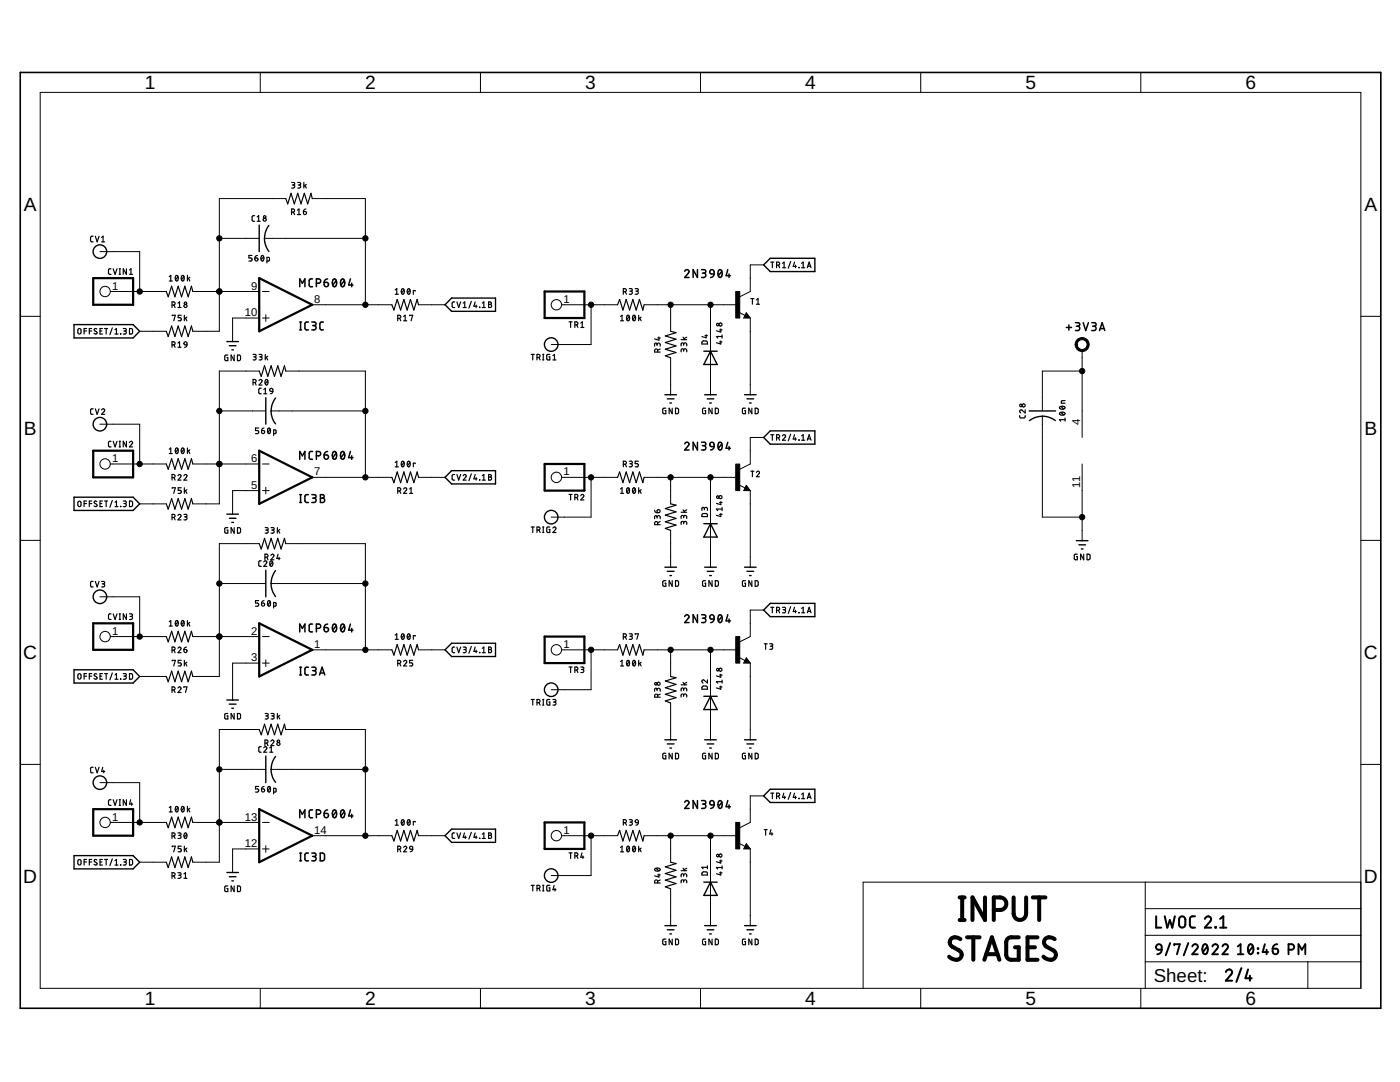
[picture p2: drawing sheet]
<svg xmlns="http://www.w3.org/2000/svg" width="279mm" height="216mm" viewBox="0 0 279 216" stroke-linecap="round" stroke-linejoin="round" font-family="sans-serif">
<defs><g id="words">
<g font-size="3.8">
<text x="28.9" y="17.8">1</text>
<text x="72.9" y="17.8">2</text>
<text x="116.8" y="17.8">3</text>
<text x="160.7" y="17.8">4</text>
<text x="204.6" y="17.8">5</text>
<text x="248.6" y="17.8">6</text>
<text x="4.8" y="42.1">A</text>
<text x="272.3" y="42.1">A</text>
<text x="4.8" y="86.8">B</text>
<text x="272.3" y="86.8">B</text>
<text x="4.7" y="131.5">C</text>
<text x="272.2" y="131.5">C</text>
<text x="4.7" y="176.2">D</text>
<text x="272.2" y="176.2">D</text>
<text x="28.9" y="200.6">1</text>
<text x="72.9" y="200.6">2</text>
<text x="116.8" y="200.6">3</text>
<text x="160.7" y="200.6">4</text>
<text x="204.6" y="200.6">5</text>
<text x="248.6" y="200.6">6</text>
</g>
<text font-size="3.7" x="230.3" y="196">Sheet:</text>
<g font-size="2.2">
<text x="22.4" y="57.8">1</text>
<text x="50.1" y="57.8">9</text>
<text x="48.9" y="63.1">10</text>
<text x="62.7" y="60.4">8</text>
<text x="112.4" y="60.4">1</text>
<text x="215.6" y="84.9" transform="rotate(-90 215.6 84.9)">4</text>
<text x="22.4" y="92.2">1</text>
<text x="50.1" y="92.2">6</text>
<text x="62.7" y="94.9">7</text>
<text x="112.4" y="94.9">1</text>
<text x="50.1" y="97.5">5</text>
<text x="215.6" y="97.4" transform="rotate(-90 215.6 97.4)">11</text>
<text x="22.4" y="126.7">1</text>
<text x="50.1" y="132">3</text>
<text x="50.1" y="126.7">2</text>
<text x="62.7" y="129.3">1</text>
<text x="112.4" y="129.3">1</text>
<text x="22.4" y="163.7">1</text>
<text x="48.9" y="163.7">13</text>
<text x="62.7" y="166.4">14</text>
<text x="112.4" y="166.4">1</text>
<text x="48.9" y="169">12</text>
</g>
</g></defs>
<g fill="none" stroke="#000" stroke-width=".23">
<path d="M57 39.6l.4 1.1 .7-2.1 .6 2.1 .7-2.1 .7 2.1 .6-2.1 .7 2.1 .7-2.1 .2 1M58.2 36.4h.5l.1 .2-.1 .3h-.4M58.5 36.9l.3 .2v.3l-.6 .1M59.4 36.4h.5l.1 .2-.1 .3h-.4M59.7 36.9l.3 .1v.4l-.6 .1M60.6 36.4v1.1M60.9 37l.2 .5M61.1 36.8l-.5 .3M18.6 47.1l-.4 .1-.1 .2v.7l.5 .2M19 47.1l.4 1.2 .4-1.2M20.3 48.3h.6M20.3 47.4l.3-.3v1.2"/>
<path d="M22.2 53.6l-.4 .1-.1 .2v.7l.5 .1M22.6 53.6l.4 1.1 .3-1.1M23.8 54.7h.2M23.8 53.6h.2M23.9 53.6v1.1M25.2 53.6v1.1l-.6-1.1v1.1M25.8 54.7h.7M25.8 53.9l.3-.3v1.1M33.2 58.2l.4 1 .6-2.1 .7 2.1 .7-2.1 .6 2.1 .7-2.1 .6 2.1 .7-2.1 .3 1.1M33.8 55.2l.3-.3v1.2M33.8 56.1h.6M35.1 55l.2-.1a.61 .61 0 0 1 .3 .6 .61 .61 0 0 1-.4 .5l-.2-.5z"/>
<path d="M35.5 55.2l-.5 .6M36.3 55h.1a.57 .57 0 0 1 .4 .5 .57 .57 0 0 1-.4 .5l-.2-.5zM36.7 55.2l-.5 .6M37.4 54.9v1.2M37.6 55.5l.3 .6M37.9 55.3l-.5 .4M50.3 51h-.6v.5h.3a.31 .31 0 0 1 .3 .3 .31 .31 0 0 1-.3 .3h-.3M50.8 43l-.4 .1-.1 .2v.7l.5 .2M50.9 51.5h.3a.31 .31 0 0 1 .3 .3 .31 .31 0 0 1-.4 .3 .31 .31 0 0 1-.2-.3zM51.3 43.3l.3-.3v1.2M51.3 44.2h.6M51.4 51l-.4 .1-.1 .4"/>
<path d="M52.2 51.1l.1-.1a.56 .56 0 0 1 .4 .5 .56 .56 0 0 1-.4 .6l-.3-.6zM52.6 51.2l-.5 .6M53.3 52.1l.4-.1v-.6h-.4v1.1M58.2 42.3l.5-.1v-.4l-.5-.1v1.1M58.5 42.3l.3 .5M59.4 42l.3-.3v1.1M59.4 42.8h.6M60.6 42.2h.3a.3 .3 0 0 1 .3 .3 .3 .3 0 0 1-.4 .3 .3 .3 0 0 1-.2-.3zM61 41.7l-.3 .1-.1 .4M78.9 57.8l.3-.2v1.1M78.9 58.7h.6M80.2 57.7l.1-.1a.56 .56 0 0 1 .4 .6 .56 .56 0 0 1-.4 .5l-.2-.5z"/>
<path d="M80.6 57.8l-.5 .7M81.4 57.7l.1-.1a.56 .56 0 0 1 .4 .6 .56 .56 0 0 1-.4 .5l-.2-.5zM81.8 57.8l-.5 .7M82.8 58.1v-.1h-.3v.7M124.4 58.2l.5-.1v-.4l-.5-.1v1.1M124.8 58.2l.2 .5M125.6 57.6h.5l.1 .2-.1 .3h-.4M125.9 58.1l.2 .1 .1 .3-.2 .2h-.4M126.8 57.6h.5l.1 .2-.1 .3h-.4M127.1 58.1l.2 .1v.4l-.5 .1M149.8 59.6h.7M150.2 59.6v1.1"/>
<path d="M151 59.8l.3-.2v1.1M153.8 52.3h.6M154.1 52.3v1.1M155 52.9l.5-.1 .1-.3-.2-.2h-.4v1.1M155.4 52.9l.2 .5M156.2 52.6l.3-.3v1.1M156.2 53.4h.6M157.8 52.2l-.5 1.3M158.6 52.3l-.3 .9h.6M158.7 52.9v.5M159.4 53.4h.1M160 53.4h.6"/>
<path d="M160 52.6l.3-.3v1.1M161.1 53.4l.4-1.1 .4 1.1M161.2 53.1h.6M15.7 65.6h.2l.3 .2v.6l-.3 .3-.2-.1-.2-.2zM16.8 66h.5M17.3 65.6h-.5v1.1M17.8 66h.5M18.3 65.6h-.5v1.1M19.3 65.6h-.4l-.1 .2 .5 .4a.31 .31 0 0 1-.1 .5 .31 .31 0 0 1-.4-.2M20 66h.3M20.4 65.6h-.4v1.1h.4M20.9 65.6h.6"/>
<path d="M21.2 65.6v1.1M22.4 65.4l-.5 1.4M22.9 66.7h.7M22.9 65.8l.3-.2v1.1M24 66.7h.1M24.6 65.6h.5l.1 .1-.1 .3h-.4M24.9 66l.3 .3-.1 .2-.5 .2M25.8 65.6h.5l.1 .1 .1 .7-.2 .2-.5 .1zM33.2 66.1l.4 1.1 .6-2.2 .7 2.2 .7-2.2 .6 2.2 .7-2.2 .6 2.2 .7-2.2 .3 1.1M34.3 60.9l.6-.2v-.3l-.6-.2v1.2M34.3 68.8l.6-.1v-.4l-.6-.1v1.1M34.4 63v-.1h.6l-.3 1.1"/>
<path d="M34.7 60.9l.2 .5M34.7 68.8l.2 .5M35.5 60.5l.3-.3v1.2M35.5 68.5l.3-.3v1.1M35.5 61.4h.6M35.5 69.3h.6M36.2 62.9h-.6v.5h.3a.32 .32 0 0 1 .3 .3 .32 .32 0 0 1-.3 .3h-.3M36.8 62.9v1.1M36.8 68.3h.4l.1 .5-.5-.1-.1-.2zM37 63.5l.3 .5M37.3 63.3l-.5 .3M37.3 68.8l-.2 .4-.3 .1"/>
<path d="M45.5 70.8l-.6 .2v.7l.1 .2 .5 .1v-.7h-.2M46.7 70.8v1.2l-.6-1.2v1.2M47.4 70.8l.4 .1 .2 .1v.8l-.3 .2h-.3zM50.5 70.7h.5l.1 .2-.1 .3h-.4M50.5 76.3l.6-.1v-.4l-.6-.1v1.1M50.8 71.2l.3 .2v.3l-.6 .1M50.9 76.3l.2 .5M51.7 76a.31 .31 0 0 1 .4-.3 .31 .31 0 0 1 .1 .5l-.5 .6h.6M51.7 70.7h.5l.1 .2-.1 .3h-.4M51.7 74l.4 1.1 .7-2.1 .6 2.1 .7-2.1 .7 2.1 .6-2.1 .7 2.1 .7-2.1 .2 1M52 71.2l.3 .1v.4l-.6 .1M52.1 77.5h-.3l-.2 .2 .1 .8 .4 .1"/>
<path d="M52.6 77.7l.4-.2v1.1M52.6 78.6h.7M52.9 70.7v1.1M53 75.8l.1-.1a.57 .57 0 0 1 .4 .6 .57 .57 0 0 1-.4 .5l-.2-.5zM53.1 71.3l.3 .5M53.4 71.1l-.5 .4M53.4 76l-.5 .6M54 77.5h.3l.2 .6-.6-.1-.1-.2zM54.5 78.1l-.2 .4-.3 .1M78.2 60.8l.4 1.1 .7-2.1 .6 2.1 .7-2.1 .7 2.1 .6-2.1 .7 2.1 .6-2.1 .3 1M79.4 63.5l.5-.1v-.4l-.5-.1v1.1M79.7 63.5l.3 .5"/>
<path d="M80.6 64h.6M80.6 63.1l.3-.2v1.1M81.7 63v-.1h.7l-.4 1.1M90.7 60.2l-.3 .1-.2 .2 .1 .7 .4 .2M91.2 60.2l.3 1.2 .4-1.2M92.4 61.4h.6M92.4 60.5l.4-.3v1.2M94.1 60.1l-.5 1.4M94.8 60.2l-.2 .9h.6M95 60.9v.5M95.7 61.4h.1M96.2 61.4h.7"/>
<path d="M96.2 60.5l.4-.3v1.2M97.5 60.2h.3l.3 .3-.3 .2 .3 .3-.1 .3-.5 .1zM97.5 60.7h.3M106 70.7h.6M106.3 70.7v1.1M107.2 71.3l.5-.1v-.4l-.5-.1v1.1M107.5 71.3l.3 .5M108.3 71.8h.2M108.3 70.7h.2M108.4 70.7v1.1M109.7 70.7l-.6 .1 .1 1h.5v-.6h-.2M110.3 71.8h.7"/>
<path d="M110.3 71l.4-.3v1.1M113.6 64.2h.6M113.9 64.2v1.1M114.7 64.8l.6-.1v-.4l-.6-.1v1.1M115.1 64.8l.2 .5M115.9 64.5l.3-.3v1.1M115.9 65.3h.6M123.3 60.8l.4-1 .6 2.1 .7-2.1 .6 2.1 .7-2.1 .7 2.1 .6-2.1 .7 2.1 .2-1.1M123.8 64h.7M123.8 63.1l.3-.2v1.1M125.2 63v-.1a.56 .56 0 0 1 .4 .5 .56 .56 0 0 1-.4 .6l-.2-.5zM125.6 63.1l-.5 .7"/>
<path d="M126.4 63v-.1a.56 .56 0 0 1 .5 .5 .56 .56 0 0 1-.5 .6l-.2-.5zM126.8 63.1l-.5 .7M127.5 62.9v1.1M127.7 63.5l.3 .5M128 63.3l-.5 .3M131.1 68.7l.2-.2h.2l.2 .1 .1 .5M131.1 68.9v-.3l-.3-.1-.1 .1-.1 .5M131.3 70.3l-.2-.6h-.3l-.2 .6h1.2M131.3 67.4h.5M131.5 67.2v.7l-.9-.3M131.8 69.6l-.5 .3M133.8 66.1l1.1 .3-2.1 .6 2.1 .7-2.1 .6 2.1 .7-2.1 .7 2.1 .6-2.1 .7 1 .4"/>
<path d="M135.9 67.8h1.2M136.3 67.3l.4 .5M136.4 69.9l.1-.2 .3-.1 .2 .2 .1 .4M136.4 70.1v-.4l-.3-.1-.2 .2v.4M136.4 68.7l.1-.2 .3-.1 .2 .2 .1 .4M136.4 68.9v-.4l-.3-.1-.2 .2v.4M137.1 67.3l-.6 .3M140.2 68.1h.8l.2 .1v.4h-1.1zM140.7 67h.5M140.9 66.8v.6l-.8-.2M143.6 68.2h.5M143.6 65.8h.5"/>
<path d="M143.8 65.6v.7l-.8-.3M143.8 68v.6l-.8-.2M144.1 66.8v.7M144.1 67.1h-1.1l.2 .4M151 60.7h.6M212.6 79.9l-.7 .1-.1 .1v.4h.8M17.3 100h-.5v1.1M18.3 100h-.5v1.1M18.6 81.6h-.4l-.1 .2v.7l.5 .2M19 81.6l.4 1.1 .4-1.1M20.3 81.8a.3 .3 0 0 1 .4-.2 .3 .3 0 0 1 .1 .5l-.5 .6h.6M20.4 100h-.4v1.1h.4"/>
<path d="M20.9 100h.6M21.2 100v1.1M22.2 88.1h-.4l-.1 .2v.7l.5 .2M22.4 99.9l-.5 1.3M22.6 88.1l.4 1.1 .3-1.1M23.8 89.2h.2M23.8 88.1h.2M23.9 88.1v1.1M24.6 100h.4l.2 .2-.1 .3h-.4M25.2 88.1v1.1l-.6-1.1v1.1M25.8 88.3a.3 .3 0 0 1 .5-.2 .3 .3 0 0 1 .1 .5l-.6 .6h.7M25.8 100h.5l.1 .2v.7l-.1 .2h-.5z"/>
<path d="M33.2 92.6l.4 1 .6-2.1 .7 2.1 .7-2.1 .6 2.1 .7-2.1 .6 2.1 .7-2.1 .3 1.1M33.8 89.6l.3-.2v1.1M33.8 90.5h.6M34.3 95.3l.6-.1v-.4l-.6-.1v1.1M34.4 97.5v-.2h.6l-.3 1.1M34.7 95.3l.2 .5M35.1 89.5l.2-.1a.61 .61 0 0 1 .3 .6 .61 .61 0 0 1-.4 .5l-.2-.6zM35.5 94.9a.31 .31 0 0 1 .5-.2 .31 .31 0 0 1 0 .5l-.5 .6h.6M35.5 89.6l-.5 .7M36.2 97.3h-.6v.5h.3a.32 .32 0 0 1 .3 .3 .32 .32 0 0 1-.3 .3h-.3M36.3 89.5l.1-.1a.57 .57 0 0 1 .4 .5 .57 .57 0 0 1-.4 .6l-.2-.6zM36.7 94.9a.31 .31 0 0 1 .4-.2 .31 .31 0 0 1 .1 .5l-.5 .6h.6"/>
<path d="M36.7 89.6l-.5 .7M36.8 97.3v1.1M37 97.9l.3 .5M37.3 97.7l-.5 .4M37.4 89.4v1.1M37.6 90l.3 .5M37.9 89.7l-.5 .4M51.6 85.4h-.6v.5h.4a.31 .31 0 0 1 .2 .3 .31 .31 0 0 1-.2 .3h-.4M52.2 85.9h.4a.31 .31 0 0 1 .2 .4 .31 .31 0 0 1-.3 .2 .31 .31 0 0 1-.3-.3zM52.7 85.4l-.4 .2-.1 .3M53.5 85.5l.1-.1a.56 .56 0 0 1 .4 .6 .56 .56 0 0 1-.4 .5l-.2-.5zM53.9 85.7l-.5 .6"/>
<path d="M54.6 86.5l.5-.1-.1-.6h-.4v1.1M78.2 95.2l.4 1.1 .7-2.1 .6 2.1 .7-2.1 .7 2.1 .6-2.1 .7 2.1 .6-2.1 .3 1M78.9 92.3l.3-.3v1.2M78.9 93.2h.6M79.4 98l.5-.2v-.3l-.5-.2v1.1M79.7 98l.3 .4M80.2 92.1l.2-.1a.6 .6 0 0 1 .3 .6 .6 .6 0 0 1-.4 .5l-.2-.5zM80.6 97.6a.3 .3 0 0 1 .4-.3 .3 .3 0 0 1 .1 .5l-.5 .6h.6M80.6 92.3l-.5 .6M81.4 92.1l.2-.1a.61 .61 0 0 1 .3 .6 .61 .61 0 0 1-.4 .5l-.2-.5zM81.7 98.4h.7M81.7 97.6l.3-.3v1.1"/>
<path d="M81.8 92.3l-.5 .6M82.8 92.5v-.1h-.3v.8M90.7 94.7h-.3l-.2 .2 .1 .8 .4 .1M91.2 94.7l.3 1.1 .4-1.1M92.4 94.9a.31 .31 0 0 1 .5-.2 .31 .31 0 0 1 .1 .5l-.6 .6h.6M94.1 94.6l-.5 1.3M94.8 94.7l-.2 .8h.6M95 95.3v.5M95.7 95.8h.1M96.2 95.8h.7M96.2 94.9l.4-.2v1.1M97.5 94.7h.4l.2 .2-.3 .3 .3 .2-.1 .4h-.5z"/>
<path d="M97.5 95.2h.3M113.6 98.7h.6M113.9 98.7v1.1M114.7 99.3l.6-.1v-.4l-.6-.1v1.1M115.1 99.3l.2 .5M115.9 98.9a.3 .3 0 0 1 .4-.2 .3 .3 0 0 1 .1 .4l-.5 .7h.6M123.3 95.2l.4-1 .6 2.1 .7-2.1 .6 2.1 .7-2.1 .7 2.1 .6-2.1 .7 2.1 .2-1.1M123.8 98.4h.7M123.8 97.6l.3-.3v1.1M124.4 92.6l.5-.1v-.3l-.5-.2v1.2M124.8 92.6l.2 .6M125.2 97.4v-.1a.56 .56 0 0 1 .4 .6 .56 .56 0 0 1-.4 .5l-.2-.5z"/>
<path d="M125.6 92l.5 .1 .1 .1-.1 .3h-.4M125.6 97.6l-.5 .6M125.9 92.5l.3 .3-.1 .2-.5 .2M126.4 97.4v-.1a.56 .56 0 0 1 .5 .6 .56 .56 0 0 1-.5 .5l-.2-.5zM126.8 97.6l-.5 .6M127.4 92h-.6v.5h.3a.32 .32 0 0 1 .3 .3 .32 .32 0 0 1-.3 .4h-.3M127.5 97.3v1.1M127.7 97.9l.3 .5M128 97.7l-.5 .4M132.9 81.4l-.6 .2v.9h.6v-.6h-.2M134.2 81.4v1.1l-.7-1.1v1.1M134.8 81.4l.4 .1 .2 .1v.8l-.2 .1h-.4z"/>
<path d="M140.8 81.4l-.5 .2-.1 .7 .2 .2h.4v-.6h-.1M142.1 81.4v1.1l-.6-1.1v1.1M142.7 81.4l.5 .1 .2 .1v.8l-.2 .1h-.5zM148.8 81.4l-.6 .2v.9h.6v-.6h-.2M149.8 94h.7M150.1 81.4v1.1l-.7-1.1v1.1M150.2 94v1.1M150.7 81.4l.4 .1 .2 .1v.8l-.2 .1h-.4zM151 94.3a.3 .3 0 0 1 .4-.3 .3 .3 0 0 1 .1 .5l-.5 .6h.6M153.8 86.7h.6M154.1 86.7v1.1M155 87.4l.5-.2v-.4l-.5-.1v1.1"/>
<path d="M155.4 87.4l.2 .4M156.2 87a.3 .3 0 0 1 .4-.2 .3 .3 0 0 1 .1 .4l-.5 .6h.6M157.8 86.6l-.5 1.4M158.6 86.7l-.3 .9h.6M158.7 87.4v.4M159.4 87.8h.1M160 87l.3-.3v1.1M160 87.8h.6M161.1 87.8l.4-1.1 .4 1.1M161.2 87.6h.6M203.5 82.9v.4l.2 .1h.8l.1-.5M204.6 81.8v.6l-.6-.5a.31 .31 0 0 0-.5 .1 .31 .31 0 0 0 .2 .4"/>
<path d="M211.5 82.4a.62 .62 0 0 1 1 .2 .62 .62 0 0 1-1-.2zM211.5 81.2a.63 .63 0 0 1 1 .2 .62 .62 0 0 1-1-.1zM211.7 82.3l.6 .5M211.7 81.1l.6 .5M212.6 83.7h-1.2l.3 .3M212.6 83.4v.6M15.7 100.1l.2-.1 .3 .3-.1 .6-.2 .2-.2-.1-.2-.2zM16.8 100.5h.5M17.8 100.5h.5M18.6 116h-.4l-.1 .2v.8l.5 .1M19 116l.4 1.1 .4-1.1M19.3 100.1l-.4-.1-.1 .2 .5 .4a.31 .31 0 0 1-.1 .5 .31 .31 0 0 1-.4-.2"/>
<path d="M20 100.5h.3M20.3 116h.4l.2 .2-.2 .3h-.3M20.6 116.5l.2 .1 .1 .3-.2 .2h-.4M22.9 100.2l.3-.2v1.1M22.9 101.1h.7M24 101h.1M24.9 100.5l.3 .2-.1 .3-.5 .1M33.2 100.5l.4 1.1 .6-2.1 .7 2.1 .7-2.1 .6 2.1 .7-2.1 .6 2.1 .7-2.1 .3 1M34.3 103.3l.6-.2v-.4l-.6-.1v1.1M34.7 103.3l.2 .4M35.5 102.9a.3 .3 0 0 1 .4-.2 .3 .3 0 0 1 .1 .4l-.5 .6h.6M36.7 102.6l.5 .1 .1 .1-.1 .3h-.4"/>
<path d="M37 103.1l.3 .3v.2l-.6 .1M45.5 105.3l-.6 .1v.9l.6 .1v-.6h-.2M46.7 105.3v1.1l-.6-1.1v1.1M47.4 105.3h.4l.2 .2v.6l-.2 .3h-.4zM51.6 119.8h-.6v.5h.4a.32 .32 0 0 1 .2 .3 .32 .32 0 0 1-.2 .4h-.4M51.7 108.5l.4 1 .7-2.1 .6 2.1 .7-2.1 .7 2.1 .6-2.1 .7 2.1 .7-2.1 .2 1.1M52.1 111.9h-.3l-.2 .2 .1 .8 .4 .1M52.6 112.1a.3 .3 0 0 1 .5-.2 .3 .3 0 0 1 .1 .5l-.6 .6h.7M52.7 119.8l-.4 .2-.1 .3M52.9 111.2l.5-.1 .1-.3-.2-.2h-.4v1.1M52.9 105.3h.5l.1 .2v.2l-.5 .1M53.2 105.8l.3 .1v.3l-.1 .2h-.5"/>
<path d="M53.3 111.2l.2 .5M53.5 119.9l.2-.1a.61 .61 0 0 1 .3 .6 .61 .61 0 0 1-.4 .5l-.2-.5zM54 112l.1-.1a.55 .55 0 0 1 .4 .6 .55 .55 0 0 1-.4 .5l-.3-.5zM54.1 110.8a.3 .3 0 0 1 .4-.2 .3 .3 0 0 1 .1 .5l-.5 .6h.6M54.1 105.3h.5l.1 .2-.1 .2-.4 .1M54.4 112.1l-.5 .7M54.4 105.8l.3 .2v.3l-.6 .1M55.4 105.3v1.1M55.5 110.6l-.3 .8h.7M55.6 105.9l.2 .5M55.7 111.2v.5M55.8 105.6l-.4 .4"/>
<path d="M106 105.2h.6M106.3 105.2v1.1M107.2 105.8l.5-.2v-.3l-.5-.1v1.1M107.5 105.8l.3 .5M108.3 105.2h.2M108.3 106.3h.2M108.4 105.2v1.1M109.7 105.2l-.6 .1 .1 .9 .5 .1v-.7h-.2M110.3 105.4a.3 .3 0 0 1 .5-.2 .3 .3 0 0 1 .1 .4l-.6 .7h.7M130.6 101.8a.47 .47 0 0 0 .5 .5M131.1 103.2l.2-.2 .2-.1 .2 .2 .1 .4M131.1 103.4v-.4l-.3-.1-.1 .1-.1 .5"/>
<path d="M131.2 101.8a.31 .31 0 0 1 .5 .1 .31 .31 0 0 1-.3 .4h-.3zM131.3 104.7l-.2-.6h-.3l-.2 .6h1.2M131.8 104.1l-.5 .2M132.9 115.9l-.6 .1v.7l.1 .3h.5v-.6h-.2M133.8 100.5l1.1 .3-2.1 .7 2.1 .6-2.1 .7 2.1 .6-2.1 .7 2.1 .7-2.1 .6 1 .4M134.2 115.9v1.1l-.7-1.1v1.1M134.8 115.9h.4l.2 .2v.7l-.2 .2h-.4zM135.9 102.2h1.2M136.3 101.7l.4 .5M136.4 104.3l.1-.2 .3-.1 .2 .2 .1 .4M136.4 104.5v-.3l-.3-.2-.2 .3v.3M136.4 103.1l.1-.2 .3-.1 .2 .2 .1 .5"/>
<path d="M136.4 103.3v-.3l-.3-.2-.2 .3v.4M137.1 101.7l-.6 .3M140.2 102.6l.8-.1 .2 .2v.4h-1.1zM140.6 101.5l.2-.3 .3 .1 .1 .6M140.6 101.7l-.1-.3-.2-.2-.2 .2v.5M140.8 115.9l-.5 .1-.1 .7 .2 .3h.4v-.6h-.1M142.1 115.9v1.1l-.6-1.1v1.1M142.7 115.9h.5l.2 .2v.7l-.2 .2h-.5zM143.6 102.6h.5M143.6 100.3h.5M143.8 100.1v.6l-.8-.2M143.8 102.5v.6l-.8-.3"/>
<path d="M144.1 101.3v.6M144.1 101.6h-1.1l.2 .3M148.8 115.9l-.6 .1v.7l.1 .3h.5v-.6h-.2M150.1 115.9v1.1l-.7-1.1v1.1M150.7 115.9h.4l.2 .2v.7l-.2 .2h-.4zM215 110.6l-.6 .1v.8l.1 .2h.5v-.6h-.2M216.3 110.6v1.1l-.6-1.1v1.1M216.9 110.6h.5l.1 .2v.7l-.3 .2h-.3zM15.7 134.5h.3l.2 .2-.1 .7-.2 .1h-.2l-.2-.3zM16.8 134.9h.5M17.3 134.4h-.5v1.1M17.8 134.9h.5"/>
<path d="M18.3 134.4h-.5v1.1M19.3 134.5l-.4-.1-.1 .3 .5 .4a.31 .31 0 0 1-.1 .4 .31 .31 0 0 1-.4-.1M20 134.9h.3M20.4 134.4h-.4v1.1h.4M20.9 134.4h.6M21.2 134.4v1.1M22.2 122.5h-.4l-.1 .2v.8l.5 .1M22.4 134.3l-.5 1.4M22.6 122.5l.4 1.1 .3-1.1M22.9 134.7l.3-.3v1.1M22.9 135.5h.7M23.8 123.6h.2"/>
<path d="M23.8 122.5h.2M23.9 122.5v1.1M24 135.5h.1M24.6 134.4h.5l.1 .2-.1 .3h-.4M24.9 134.9l.3 .2-.1 .3-.5 .1M25.2 122.5v1.1l-.6-1.1v1.1M25.8 122.5h.5l.2 .2-.2 .3h-.3M25.8 134.4h.5l.1 .2v.7l-.1 .2h-.5zM26.1 123l.3 .1v.4l-.6 .1M33.2 127l.4 1.1 .6-2.1 .7 2.1 .7-2.1 .6 2.1 .7-2.1 .6 2.1 .7-2.1 .3 1M33.2 135l.4 1 .6-2.1 .7 2.1 .7-2.1 .6 2.1 .7-2.1 .6 2.1 .7-2.1 .3 1.1M33.8 124.1l.3-.3v1.1"/>
<path d="M33.8 124.9h.6M34.3 129.7l.6-.1v-.3l-.1-.2h-.5v1.1M34.3 137.7l.6-.1v-.4l-.6-.1v1.1M34.4 131.9v-.1h.6l-.3 1.1M34.7 129.7l.2 .5M34.7 137.7l.2 .5M35.1 123.9l.2-.1a.66 .66 0 0 1 0 1.1 .67 .67 0 0 1-.2-1zM35.5 129.4a.3 .3 0 0 1 .4-.3 .3 .3 0 0 1 .1 .5l-.5 .6h.6M35.5 137.3a.31 .31 0 0 1 .5-.2 .31 .31 0 0 1 0 .5l-.5 .6h.6M35.5 124.1l-.5 .6M36.2 131.8h-.6v.5h.3a.32 .32 0 0 1 .3 .3 .32 .32 0 0 1-.3 .3h-.3M36.3 123.9l.1-.1a.56 .56 0 0 1 .4 .6 .56 .56 0 0 1-.4 .5l-.2-.5z"/>
<path d="M36.7 129.6h.4a.31 .31 0 0 1 .2 .4 .31 .31 0 0 1-.3 .2 .31 .31 0 0 1-.3-.3zM36.7 137.2v-.1h.6l-.3 1.1M36.7 124.1l-.5 .6M36.8 131.8v1.1M37 132.4l.3 .5M37.2 129.1l-.3 .2-.2 .3M37.3 132.1l-.5 .4M37.4 123.8v1.1M37.6 124.4l.3 .5M37.9 124.2l-.5 .4M52.2 120.3h.4a.31 .31 0 0 1 .2 .4 .31 .31 0 0 1-.3 .3 .31 .31 0 0 1-.3-.4zM53.9 120.1l-.5 .6"/>
<path d="M54.6 121l.5-.1-.1-.7h-.4v1.1M78.2 129.7l.4 1 .7-2.1 .6 2.1 .7-2.1 .7 2.1 .6-2.1 .7 2.1 .6-2.1 .3 1.1M78.9 126.7l.3-.2v1.1M78.9 127.6h.6M79.4 132.4l.5-.1v-.4l-.5-.1v1.1M79.7 132.4l.3 .5M80.2 126.5h.2a.6 .6 0 0 1 .3 .5 .6 .6 0 0 1-.4 .6l-.2-.6zM80.6 132a.3 .3 0 0 1 .4-.2 .3 .3 0 0 1 .1 .5l-.5 .6h.6M80.6 126.7l-.5 .6M81.4 126.5h.2a.61 .61 0 0 1 .3 .6 .61 .61 0 0 1-.4 .5l-.2-.6zM81.8 126.7l-.5 .6M82.4 131.8h-.7v.5h.4a.31 .31 0 0 1 .3 .3 .31 .31 0 0 1-.3 .3h-.4"/>
<path d="M82.8 127v-.2h-.3v.8M90.7 129.1l-.3 .1-.2 .2 .1 .7 .4 .1M91.2 129.1l.3 1.1 .4-1.1M92.4 129.1h.5l.1 .2-.1 .3h-.3M92.8 129.6l.2 .1v.3l-.1 .2h-.5M94.1 129l-.5 1.3M94.8 129.1l-.2 .9h.6M95 129.7v.5M95.7 130.2h.1M96.2 130.2h.7M96.2 129.4l.4-.3v1.1M97.5 129.1h.4l.2 .2-.3 .3 .3 .3-.1 .3h-.5z"/>
<path d="M97.5 129.6h.3M106 139.6h.6M106.3 139.6v1.1M108.3 139.6h.2M108.4 139.6v1.1M109.7 139.6l-.6 .1v.7l.2 .3h.4v-.6h-.2M110.3 139.6h.5l.2 .2-.2 .3h-.3M113.6 133.1h.6M113.9 133.1v1.1M114.7 133.7l.6-.1v-.4l-.6-.1v1.1M115.1 133.7l.2 .5M115.9 133.1h.5l.1 .2-.1 .3h-.4"/>
<path d="M116.2 133.6l.3 .1v.3l-.1 .2h-.5M123.3 129.7l.4-1.1 .6 2.1 .7-2.1 .6 2.1 .7-2.1 .7 2.1 .6-2.1 .7 2.1 .2-1M123.8 132.9h.7M123.8 132l.3-.2v1.1M124.4 127.1l.5-.1v-.4l-.5-.1v1.1M124.8 127.1l.2 .5M125.2 131.8h.1a.61 .61 0 0 1 .3 .5 .61 .61 0 0 1-.4 .6l-.2-.6zM125.6 126.5h.5l.1 .2-.1 .2-.4 .1M125.6 132l-.5 .6M125.9 127l.3 .2-.1 .3-.5 .1M126.4 131.8a.56 .56 0 0 1 .5 .5 .56 .56 0 0 1-.5 .6l-.2-.6zM126.8 126.6v-.1h.6l-.3 1.1"/>
<path d="M126.8 132l-.5 .6M127.5 131.8v1.1M127.7 132.4l.3 .5M128 132.1l-.5 .4M131.1 137.6l.3-.3 .2 .1 .2 .5M131.1 137.8v-.3l-.3-.2-.1 .2-.1 .4M131.3 139.1l-.2-.5h-.3l-.2 .5h1.2M131.8 138.5l-.5 .2M133.8 135l1.1 .2-2.1 .7 2.1 .7-2.1 .6 2.1 .7-2.1 .6 2.1 .7-2.1 .7 1 .4M135.9 136.7h1.2M136.3 136.2l.4 .5M136.4 138.8l.1-.3h.3l.2 .1 .1 .5"/>
<path d="M136.4 139v-.4l-.3-.1-.2 .2v.4M136.4 137.6l.1-.3h.4l.2 .6M136.4 137.8v-.4l-.3-.1-.2 .2v.4M137.1 136.2l-.6 .2M140.2 137l.8-.1 .2 .2v.4h-1.1zM141.2 135.7v.6l-.6-.5a.31 .31 0 0 0-.5 .1 .31 .31 0 0 0 .2 .4M143.6 137.1h.5M143.6 134.7h.5M143.8 134.5v.6l-.8-.2M143.8 136.9v.6l-.8-.2M144.1 135.7v.6M144.1 136h-1.1l.2 .3"/>
<path d="M152.5 128.5h.6M152.8 128.5v1.1M153.6 128.5h.5l.1 .2-.1 .2h-.4M153.8 121.2h.6M153.9 128.9l.3 .3v.3l-.6 .1M154.1 121.2v1.1M155 121.8l.5-.1v-.4l-.5-.1v1.1M155.4 121.8l.2 .5M156.2 121.2h.5l.1 .2-.1 .2-.4 .1M156.5 121.7l.3 .2-.1 .3-.5 .1M157.8 121.1l-.5 1.3M158.6 121.2l-.3 .8h.6"/>
<path d="M158.7 121.8v.5M159.4 122.2h.1M160 121.4l.3-.2v1.1M160 122.3h.6M161.1 122.3l.4-1.1 .4 1.1M161.2 122h.6M18.6 153.1h-.4l-.1 .2v.8l.5 .1M19 153.1l.4 1.1 .4-1.1M20.5 153.1l-.2 .8h.6M20.7 153.7v.5M22.2 159.6h-.4l-.1 .2v.7l.5 .2M22.6 159.6l.4 1.1 .3-1.1"/>
<path d="M23.8 159.6h.2M23.9 159.6v1.1M25.2 159.6v1.1l-.6-1.1v1.1M26.1 159.6l-.3 .8h.7M45.5 142.4l-.6 .1v.9l.6 .1v-.6h-.2M46.7 142.4v1.1l-.6-1.1v1.1M47.4 142.4h.4l.2 .2v.6l-.2 .2-.4 .1zM51.6 156.9h-.6v.5h.4a.32 .32 0 0 1 .2 .3 .32 .32 0 0 1-.2 .4h-.4M51.7 145.6l.4 1 .7-2.1 .6 2.1 .7-2.1 .7 2.1 .6-2.1 .7 2.1 .7-2.1 .2 1.1M52.1 149h-.3l-.2 .2 .1 .8 .4 .1M52.2 157.4h.4a.31 .31 0 0 1 .2 .4 .31 .31 0 0 1-.3 .2 .31 .31 0 0 1-.3-.3zM52.6 149.2a.3 .3 0 0 1 .5-.2 .3 .3 0 0 1 .1 .5l-.6 .6h.7"/>
<path d="M52.7 156.9l-.4 .2-.1 .3M52.9 148.3l.5-.1v-.4l-.5-.1v1.1M52.9 142.4h.5l.1 .2v.2l-.5 .1M53.2 142.9l.3 .1v.2l-.1 .2-.5 .1M53.3 148.3l.2 .5M53.5 157l.2-.1a.61 .61 0 0 1 .3 .6 .61 .61 0 0 1-.4 .5l-.2-.5zM53.8 150.1h.7M53.8 149.2l.3-.2v1.1M53.9 157.2l-.5 .6M54.1 147.9a.3 .3 0 0 1 .4-.2 .3 .3 0 0 1 .1 .4l-.5 .7h.6M54.1 142.4h.5l.1 .2-.1 .2-.4 .1M54.4 142.9l.3 .2v.3l-.6 .1"/>
<path d="M54.6 158.1l.5-.2-.1-.6h-.4v1.1M55.4 142.4v1.1M55.6 142.9l.2 .6M55.8 142.7l-.4 .4M107.2 140.2l.5-.1v-.4l-.5-.1v1.1M107.5 140.2l.3 .5M108.3 140.7h.2M110.7 140.1l.2 .1 .1 .3-.2 .2h-.5M132.9 150.3l-.6 .1v.8l.1 .2h.5v-.6h-.2M134.2 150.3v1.1l-.7-1.1v1.1M134.8 150.3h.4l.2 .2v.7l-.2 .2h-.4zM140.8 150.3l-.5 .1-.1 .8 .2 .2h.4v-.6h-.1"/>
<path d="M142.1 150.3v1.1l-.6-1.1v1.1M142.7 150.3h.5l.2 .2v.7l-.2 .2h-.5zM148.8 150.3l-.6 .1v.8l.1 .2h.5v-.6h-.2M150.1 150.3v1.1l-.7-1.1v1.1M150.7 150.3h.4l.2 .2v.7l-.2 .2h-.4zM153.8 158.3h.6M154.1 158.3v1.1M155 158.9l.5-.2v-.3l-.5-.1v1.1M155.4 158.9l.2 .5M156.4 158.3l-.2 .8h.6M156.6 158.9v.5M157.8 158.1l-.5 1.4"/>
<path d="M158.6 158.3l-.3 .8h.6M158.7 158.9v.5M159.4 159.3h.1M160 158.5l.3-.2v1.1M160 159.4h.6M161.1 159.4l.4-1.1 .4 1.1M161.2 159.1h.6M15.7 171.6h.3l.2 .2-.1 .6-.2 .2h-.2l-.2-.3zM16.8 172h.5M17.3 171.5h-.5v1.1M17.8 172h.5M18.3 171.5h-.5v1.1"/>
<path d="M19.3 171.6l-.4-.1-.1 .2 .5 .5v.3l-.2 .1-.3-.2M20 172h.3M20.4 171.5h-.4v1.1h.4M20.9 171.5h.6M21.2 171.5v1.1M22.4 171.4l-.5 1.3M22.9 171.7l.3-.2v1.1M22.9 172.6h.7M23.8 160.7h.2M24 172.6h.1M24.6 171.5h.5l.1 .2-.1 .3h-.4M24.9 172l.3 .2-.1 .3-.5 .1"/>
<path d="M25.8 171.5h.5l.1 .2v.7l-.1 .2h-.5zM26.3 160.2v.5M33.2 164.1l.4 1.1 .6-2.2 .7 2.2 .7-2.2 .6 2.2 .7-2.2 .6 2.2 .7-2.2 .3 1.1M33.2 172l.4 1.1 .6-2.1 .7 2.1 .7-2.1 .6 2.1 .7-2.1 .6 2.1 .7-2.1 .3 1M33.8 161.1l.3-.2v1.1M33.8 162h.6M34.3 166.8l.6-.1v-.4l-.6-.1v1.1M34.3 174.8l.6-.2v-.3l-.6-.2v1.2M34.4 169v-.2h.6l-.3 1.2M34.7 166.8l.2 .5M34.7 174.8l.2 .5M35.1 161l.2-.1a.66 .66 0 0 1 0 1.1 .67 .67 0 0 1-.2-1z"/>
<path d="M35.5 166.2h.5l.1 .2-.1 .3h-.4M35.5 174.1h.4l.2 .2-.1 .3h-.4M35.5 161.1l-.5 .7M35.8 166.7l.3 .2v.3l-.6 .1M35.8 174.6l.3 .2v.2l-.1 .2-.5 .1M36.2 168.8h-.6v.5h.3a.33 .33 0 0 1 .3 .4 .33 .33 0 0 1-.3 .3h-.3M36.3 161l.1-.1a.56 .56 0 0 1 .4 .6 .56 .56 0 0 1-.4 .5l-.2-.5zM36.7 175.3h.6M36.7 174.4l.3-.3v1.2M36.7 161.1l-.5 .7M36.8 168.8v1.2M36.9 166.3v-.1a.57 .57 0 0 1 .4 .6 .57 .57 0 0 1-.4 .5l-.2-.5z"/>
<path d="M37 169.4l.3 .6M37.3 166.5l-.5 .6M37.3 169.2l-.5 .4M37.4 160.9v1.1M37.6 161.5l.3 .5M37.9 161.3l-.5 .3M45.5 176.8l-.6 .1v.9l.6 .1v-.6h-.2M46.7 176.8v1.1l-.6-1.1v1.1M47.4 176.8l.6 .2v.7l-.2 .2h-.4zM78.2 166.8l.4 1 .7-2.1 .6 2.1 .7-2.1 .7 2.1 .6-2.1 .7 2.1 .6-2.1 .3 1.1M78.9 163.8l.3-.2v1.1M78.9 164.7h.6"/>
<path d="M79.4 169.5l.5-.1v-.4l-.5-.2v1.2M79.7 169.5l.3 .5M80.2 163.6h.2a.59 .59 0 0 1 .3 .5 .59 .59 0 0 1-.4 .5l-.2-.5zM80.6 169.1a.3 .3 0 0 1 .4-.2 .3 .3 0 0 1 .1 .4l-.5 .7h.6M80.6 163.8l-.5 .6M81.4 163.6h.2a.66 .66 0 0 1 0 1.1 .67 .67 0 0 1-.2-1.1zM81.8 163.8l-.5 .6M81.9 168.9h.4l.1 .6-.6-.1zM82.4 169.5l-.1 .3-.4 .2M82.8 164v-.1h-.3v.8M90.7 166.2h-.3l-.2 .3 .1 .7 .4 .1M91.2 166.2l.3 1.1 .4-1.1"/>
<path d="M92.7 166.2l-.3 .9h.6M92.9 166.8v.5M94.1 166.1l-.5 1.3M94.8 166.2l-.2 .9h.6M95 166.8v.5M95.7 167.3h.1M96.2 167.3h.7M96.2 166.5l.4-.3v1.1M97.5 166.2h.4l.2 .2-.3 .3 .3 .2-.1 .4h-.5zM97.5 166.7h.3M106 176.7h.6M106.3 176.7v1.1"/>
<path d="M107.2 177.3l.5-.1v-.4l-.5-.1v1.1M107.5 177.3l.3 .5M108.3 176.7h.2M108.3 177.8h.2M108.4 176.7v1.1M109.7 176.7l-.6 .1v.7l.2 .3h.4v-.6h-.2M110.6 176.7l-.3 .8h.7M110.8 177.3v.5M113.6 170.2h.6M113.9 170.2v1.1M114.7 170.8l.6-.1v-.4l-.6-.1v1.1M115.1 170.8l.2 .5"/>
<path d="M116.1 170.2l-.2 .8h.6M116.3 170.8v.5M123.3 166.8l.4-1.1 .6 2.1 .7-2.1 .6 2.1 .7-2.1 .7 2.1 .6-2.1 .7 2.1 .2-1M123.8 170h.7M123.8 169.1l.3-.3v1.2M124.4 164.2l.4-.1 .2-.2-.1-.2-.5-.1v1.1M124.8 164.2l.2 .5M125.2 168.9l.1-.1a.61 .61 0 0 1 .3 .6 .61 .61 0 0 1-.4 .5l-.2-.5zM125.6 163.6h.5l.1 .1-.1 .3h-.4M125.6 169.1l-.5 .6M125.9 164l.3 .3-.1 .2-.5 .2M126.4 168.9a.56 .56 0 0 1 .5 .5 .56 .56 0 0 1-.5 .5l-.2-.5z"/>
<path d="M126.8 169.1l-.5 .6M126.9 163.6h.4l.1 .6-.5-.1-.1-.2zM127.4 164.2l-.2 .4-.3 .1M127.5 168.8v1.2M127.7 169.4l.3 .6M128 169.2l-.5 .4M130.7 173.4a.62 .62 0 0 1 1 .2 .62 .62 0 0 1-1-.2zM130.9 173.3l.6 .5M131.3 176.2l-.2-.6h-.3l-.2 .6h1.2M131.3 174.6h.5M131.5 174.4v.6l-.9-.2M131.8 175.6l-.5 .2"/>
<path d="M133.8 172l1.1 .3-2.1 .7 2.1 .7-2.1 .6 2.1 .7-2.1 .6 2.1 .7-2.1 .7 1 .4M135.9 173.7h1.2M136.3 173.2l.4 .5M136.4 175.9l.1-.3h.3l.2 .1 .1 .5M136.4 176v-.3l-.3-.1-.2 .2v.4M136.4 174.7l.1-.3 .3-.1 .2 .2 .1 .5M136.4 174.8v-.3l-.3-.2-.2 .3v.4M137.1 173.2l-.6 .3M140.2 174.1l.8-.1 .2 .2v.4h-1.1zM141.2 173.1h-1.1l.2 .3M141.2 172.7v.7M143.6 174.2h.5"/>
<path d="M143.6 171.8h.5M143.8 174v.6l-.8-.3M143.8 171.6v.6l-.8-.2M144.1 173.1h-1.1l.2 .3M144.1 172.8v.6M152.5 165.5h.6M152.8 165.5v1.1M153.9 165.5l-.3 .9h.6M154.1 166.2v.4M132.9 187.4l-.6 .1v.8l.1 .2h.5v-.6h-.2M134.2 187.4v1.1l-.7-1.1v1.1M134.8 187.4h.4l.2 .2v.7l-.3 .2h-.3z"/>
<path d="M140.8 187.4l-.5 .1-.1 .8 .2 .2h.4v-.6h-.1M142.1 187.4v1.1l-.6-1.1v1.1M142.7 187.4h.5l.2 .2v.7l-.2 .2h-.5zM148.8 187.4l-.6 .1v.8l.1 .2h.5v-.6h-.2M150.1 187.4v1.1l-.7-1.1v1.1M150.7 187.4h.4l.2 .2v.7l-.3 .2h-.3z"/>
<circle cx="52.8" cy="43.3" r=".25"/>
<circle cx="52.8" cy="43.8" r=".31"/>
<circle cx="37" cy="61.1" r=".31"/>
<circle cx="37" cy="60.5" r=".25"/>
<circle cx="143.2" cy="64.8" r=".24"/>
<circle cx="143.8" cy="64.8" r=".31"/>
<circle cx="143.2" cy="99.2" r=".24"/>
<circle cx="143.8" cy="99.2" r=".31"/>
<circle cx="203.7" cy="80.9" r=".25"/>
<circle cx="204.3" cy="80.9" r=".31"/>
<circle cx="130.9" cy="136.4" r=".25"/>
<circle cx="131.4" cy="136.4" r=".31"/>
<circle cx="143.2" cy="133.6" r=".25"/>
<circle cx="143.8" cy="133.6" r=".31"/>
<circle cx="55.6" cy="147.9" r=".25"/>
<circle cx="55.6" cy="148.5" r=".31"/>
<circle cx="143.2" cy="170.7" r=".25"/>
<circle cx="143.8" cy="170.7" r=".31"/>
</g>
<g fill="none" stroke="#000" stroke-width=".3">
<path d="M59.8 57.2v-1.6l.5 .9 .6-.9v1.6M62.4 55.6l-.6 .2-.1 .2v1l.2 .2h.5M63.1 56.5h.5a.43 .43 0 0 0 .4-.4 .43 .43 0 0 0-.4-.5h-.5v1.6M64.7 56.3h.5a.44 .44 0 0 1 .4 .5 .44 .44 0 0 1-.5 .4 .44 .44 0 0 1-.4-.4zM65.4 55.6l-.6 .3-.1 .4M66.5 55.8l.3-.2a.94 .94 0 0 1 0 1.6 .99 .99 0 0 1-.3-1.4zM67.1 56l-.7 .9M68.2 55.8l.2-.2a.94 .94 0 0 1 0 1.6 .97 .97 0 0 1-.2-1.4zM68.7 56l-.7 .9M69.9 55.6l-.3 1.3h.8M70.2 56.5v.7M136.7 54.1a.42 .42 0 0 1 .6-.3 .42 .42 0 0 1 .1 .7l-.7 .9h.8"/>
<path d="M139.2 53.8v1.6l-.9-1.6v1.6M140 53.8h.7l.2 .3-.2 .4h-.5M140.4 54.5a.43 .43 0 0 1 .5 .4 .43 .43 0 0 1-.5 .5h-.4M141.8 53.9l.3-.1 .3 .1 .1 .8-.7-.1-.2-.4zM142.5 54.7l-.3 .5-.4 .2M143.5 53.9l.2-.1a.91 .91 0 0 1 0 1.6 .99 .99 0 0 1-.2-1.5zM144.1 54.1l-.7 .9M145.2 53.8l-.3 1.2h.9M145.5 54.7v.7M59.8 65.8h.4M59.8 64.3h.4M60 64.3v1.5"/>
<path d="M61.6 64.3h-.5l-.2 .3v1l.2 .2h.5M62.2 64.3h.7l.2 .2-.2 .4-.5 .1M62.7 65a.43 .43 0 0 1 .4 .4 .43 .43 0 0 1-.4 .4h-.5M64.5 64.3h-.4l-.3 .3 .1 1 .2 .2h.4M212.8 65.3h1M213.3 64.8v1.1M214.6 64.4h.7l.2 .3-.2 .3-.5 .1M215.1 65.1a.43 .43 0 0 1 .4 .4 .43 .43 0 0 1-.4 .5h-.5M216.2 64.4l.5 1.6 .5-1.6M217.9 64.4h.7l.2 .3-.2 .3-.5 .1M218.3 65.1a.43 .43 0 0 1 .5 .4 .43 .43 0 0 1-.5 .5h-.4M219.4 66l.6-1.6 .5 1.6"/>
<path d="M219.6 65.6h.7M59.8 91.7v-1.6l.5 .9 .6-.9v1.6M59.8 98.7h.4M60 98.7v1.6M61.6 98.7h-.5l-.2 .3v1.1l.2 .1 .5 .1M62.2 98.7h.7l.2 .3-.2 .4h-.5M62.4 90.1h-.5l-.2 .3v1l.2 .2 .5 .1M62.7 99.4a.43 .43 0 0 1 .4 .4 .43 .43 0 0 1-.4 .5h-.5M63.1 91h.5a.43 .43 0 0 0 .4-.5 .43 .43 0 0 0-.4-.4h-.5v1.6M63.9 98.7l.7 .1 .1 .3-.3 .3a.43 .43 0 0 1 .4 .4 .43 .43 0 0 1-.4 .5h-.5zM63.9 99.4h.5M64.7 90.8h.5a.44 .44 0 0 1 .4 .5 .44 .44 0 0 1-.5 .4 .44 .44 0 0 1-.4-.5z"/>
<path d="M65.4 90.1l-.4 .1-.3 .6M66.5 90.2l.3-.1a.94 .94 0 0 1 0 1.6 .99 .99 0 0 1-.3-1.5zM67.1 90.4l-.7 .9M68.2 90.2l.2-.1a.94 .94 0 0 1 0 1.6 .97 .97 0 0 1-.2-1.5zM68.7 90.4l-.7 .9M69.9 90.1l-.3 1.2h.8M70.2 91v.7M136.7 88.6a.42 .42 0 0 1 .5-.3 .42 .42 0 0 1 .2 .6l-.7 .9h.8M139.2 88.2v1.6l-.9-1.6v1.6M140 88.2l.7 .1 .2 .2-.2 .4h-.5M140.4 88.9a.43 .43 0 0 1 .5 .5 .43 .43 0 0 1-.5 .4h-.4M141.8 88.4l.3-.2 .3 .2 .1 .7-.7-.1-.2-.3z"/>
<path d="M142.5 89.1l-.3 .6-.4 .1M143.5 88.3l.2-.1a.89 .89 0 0 1 0 1.6 .97 .97 0 0 1-.2-1.5zM144.1 88.6l-.7 .9M145.2 88.2l-.3 1.3h.9M145.5 89.1v.7M59.8 100.3h.4M59.8 126.1v-1.6l.5 .9 .6-.9v1.6M59.8 134.7h.4M59.8 133.1h.4M60 133.1v1.6M61.6 133.1l-.5 .1-.2 .3v1l.2 .2h.5M62.2 133.1l.7 .1 .2 .2-.2 .4h-.5"/>
<path d="M62.4 124.5h-.5l-.2 .4v1l.3 .2h.4M62.7 133.8a.43 .43 0 0 1 .4 .4 .43 .43 0 0 1-.4 .5h-.5M63.1 125.4h.5a.43 .43 0 0 0 .4-.4 .43 .43 0 0 0-.4-.5h-.5v1.6M63.8 134.7l.5-1.6 .5 1.6M63.9 134.3h.8M64.7 125.2h.5a.44 .44 0 0 1 .4 .5 .44 .44 0 0 1-.5 .4 .44 .44 0 0 1-.4-.5zM65.4 124.5l-.2 .1a.63 .63 0 0 0-.5 .6M66.5 124.6l.3-.1a.94 .94 0 0 1 0 1.6 1.01 1.01 0 0 1-.3-1.5zM67.1 124.9l-.7 .8M68.2 124.6l.2-.1a.94 .94 0 0 1 0 1.6 .99 .99 0 0 1-.2-1.5zM68.7 124.9l-.7 .8M69.9 124.5l-.3 1.2h.8"/>
<path d="M70.2 125.4v.7M136.7 123a.42 .42 0 0 1 .5-.3 .42 .42 0 0 1 .2 .7l-.7 .8h.8M139.2 122.7v1.5l-.9-1.5v1.5M140 122.7h.7l.2 .2-.2 .4-.5 .1M140.4 123.4a.43 .43 0 0 1 .5 .4 .43 .43 0 0 1-.5 .4h-.4M141.8 122.8l.3-.1 .3 .1 .1 .7-.7-.1-.2-.3zM142.5 123.5l-.3 .6-.4 .1M143.5 122.8l.2-.1a.91 .91 0 0 1 0 1.5 .97 .97 0 0 1-.2-1.4zM144.1 123l-.7 .9M145.2 122.7l-.3 1.2h.9M145.5 123.5v.7M139.2 159.7v1.6l-.9-1.6v1.6"/>
<path d="M140 159.7l.7 .1 .2 .2-.2 .4h-.5M141.8 159.9l.3-.2 .3 .2 .1 .7-.7-.1-.2-.3zM143.5 159.9l.2-.2a.91 .91 0 0 1 0 1.6 .97 .97 0 0 1-.2-1.4zM145.2 159.7l-.3 1.3h.9M59.8 163.2v-1.6l.5 .9 .6-.9v1.6M59.8 171.8h.4M59.8 170.2h.4M60 170.2v1.6M61.6 170.2h-.5l-.2 .4v1l.2 .1 .5 .1M62.2 170.2h.7l.2 .3-.2 .4h-.5M62.4 161.6h-.5l-.2 .3v1.1l.3 .2h.4M62.7 170.9a.43 .43 0 0 1 .4 .4 .43 .43 0 0 1-.4 .5h-.5"/>
<path d="M63.1 162.5h.5a.43 .43 0 0 0 .4-.5 .43 .43 0 0 0-.4-.4h-.5v1.6M63.9 170.2h.6l.2 .3v1l-.2 .2-.6 .1zM64.7 162.3h.5a.44 .44 0 0 1 .4 .5 .44 .44 0 0 1-.5 .4 .44 .44 0 0 1-.4-.5zM65.4 161.6l-.6 .3-.1 .4M66.5 161.7l.3-.1a.94 .94 0 0 1 0 1.6 1.01 1.01 0 0 1-.3-1.5zM67.1 161.9l-.7 .9M68.2 161.7l.2-.1a.94 .94 0 0 1 0 1.6 .99 .99 0 0 1-.2-1.5zM68.7 161.9l-.7 .9M69.9 161.6l-.3 1.2h.8M70.2 162.5v.7M136.7 160.1a.42 .42 0 0 1 .5-.3 .42 .42 0 0 1 .2 .6l-.7 .9h.8M140.4 160.4a.43 .43 0 0 1 .5 .5 .43 .43 0 0 1-.5 .4h-.4"/>
<path d="M142.5 160.6l-.1 .4-.6 .3M144.1 160.1l-.7 .9M145.5 160.6v.7"/>
</g>
<g fill="none" stroke="#000" stroke-width=".28">
<path d="M51.7 44.9v5.3M53.7 45a4.2 4.2 0 0 0 0 5.2M90.1 59.5h8.8v2.6h-8.8l-1.3-1.3zM153.7 51.5h8.9v2.7h-8.9l-1.3-1.3zM14.8 64.8h11.8l1.3 1.3-1.3 1.3h-11.8zM45.3 68.2h2.3M45.8 69h1.3M46.3 69.8h.3M53 79.4v5.2M55 79.4a4.2 4.2 0 0 0 0 5.2M132.7 78.8h2.3M133.2 79.6h1.3"/>
<path d="M140.5 70.1h2.6M140.6 78.8h2.4M141.1 79.6h1.4M141.8 70.1l1.3 2.6h-2.6zM148.6 78.8h2.3M148.9 62.9l.2 .3h-.4l.2-.5 .6 .6h-.8M149.1 79.6h1.3M14.8 99.2h11.8l1.3 1.3-1.3 1.4h-11.8zM90.1 93.9h8.8v2.7h-8.8l-1.3-1.4zM133.7 80.4h.3M141.6 80.4h.4M148.9 97.4l.2 .2h-.4l.2-.5 .6 .6h-.8"/>
<path d="M149.6 80.4h.3M152.4 87.3l1.3-1.3h8.9v2.6h-8.9zM205.4 82h5.3M208 83l1.1 .2 1.5 .7M208 83.1h-.5a4 4 0 0 0-2.1 .8M45.3 102.6h2.3M45.8 103.4h1.3M46.3 104.2h.3M53 113.8v5.3M55 113.9a4.2 4.2 0 0 0 0 5.1M132.7 113.2h2.3M133.2 114h1.3"/>
<path d="M133.7 114.9h.3M140.5 104.5h2.6M140.6 113.2h2.4M141.1 114h1.4M141.6 114.9h.4M141.8 104.5l1.3 2.7h-2.6zM148.6 113.2h2.3M149.1 114h1.3M149.6 114.9h.3M214.8 107.9h2.3M215.3 108.7h1.3M215.8 109.5h.3"/>
<path d="M14.8 133.6h11.8l1.3 1.4-1.3 1.3h-11.8zM45.3 139.7h2.3M88.8 129.7l1.3-1.3h8.8v2.6h-8.8zM140.5 138.9h2.6M141.8 138.9l1.3 2.7h-2.6zM148.9 131.8l.2 .3h-.4l.2-.6 .6 .7h-.8M153.7 120.4h8.9v2.6h-8.9l-1.3-1.3zM45.8 140.5h1.3M46.3 141.3h.3M53 150.9v5.3M55 150.9a4.2 4.2 0 0 0 0 5.2M132.7 147.6h2.3"/>
<path d="M133.2 148.4h1.3M133.7 149.3h.3M140.6 147.6h2.4M141.1 148.4h1.4M141.6 149.3h.4M148.6 147.6h2.3M149.1 148.4h1.3M149.6 149.3h.3M153.7 157.5h8.9v2.6h-8.9l-1.3-1.3zM14.8 170.7h11.8l1.3 1.3-1.3 1.4h-11.8zM45.3 174.1h2.3M45.8 174.9h1.3"/>
<path d="M46.3 175.8h.3M90.1 165.4h8.8v2.7h-8.8l-1.3-1.3zM140.5 176h2.6M141.8 176l1.3 2.7h-2.6zM148.9 168.9l.2 .2h-.4l.2-.5 .6 .7h-.8M132.7 184.7h2.3M133.2 185.5h1.3M133.7 186.4h.3M140.6 184.7h2.4M141.1 185.5h1.4M141.6 186.4h.4M148.6 184.7h2.3"/>
<path d="M149.1 185.5h1.3M149.6 186.4h.3"/>
<circle cx="19.9" cy="50.2" r="1.35"/>
<circle cx="110" cy="68.7" r="1.35"/>
<circle cx="19.9" cy="84.6" r="1.35"/>
<circle cx="19.9" cy="119.1" r="1.35"/>
<circle cx="110" cy="103.2" r="1.35"/>
<circle cx="110" cy="137.6" r="1.35"/>
<circle cx="19.9" cy="156.2" r="1.35"/>
<circle cx="110" cy="174.7" r="1.35"/>
</g>
<g fill="none" stroke="#000" stroke-width=".8">
<path d="M191.5 179.1h1M192 179.1v4.5M196.6 179.1v4.5l-2.5-4.5v4.5M202.3 179.1v3.2a1.25 1.25 0 0 0 1.2 1.3 1.25 1.25 0 0 0 1.3-1.3v-3.2M206.1 179.1h2.5M207.4 179.1v4.5M191.5 183.6h1M191.7 187.4a1.19 1.19 0 0 0-1.4-.3 1.19 1.19 0 0 0-.7 1.2l.4 .6 1.4 .8a1.05 1.05 0 0 1 .3 1.4 1.05 1.05 0 0 1-1.4 .3l-.9-.5M193 187h2.5M194.2 187v4.5M196.4 191.5l1.6-4.5 1.5 4.5M196.8 190.4h2.3"/>
<path d="M198.3 181.6a2.22 2.22 0 0 0 2.1-.3 1.25 1.25 0 0 0 .4-1.4 1.25 1.25 0 0 0-1.2-.8h-1.3v4.5M203.3 187h-1.8l-.6 .5-.1 .5v2.5l.1 .5 .4 .4 2 .1v-2.5h-.7M205.1 189h1.4M207.1 187h-2v4.5h2M210.5 187.4a1.18 1.18 0 0 0-1.4-.4 1.18 1.18 0 0 0-.7 1.3l.2 .4 1.6 1a1.05 1.05 0 0 1 .3 1.4 1.05 1.05 0 0 1-1.4 .3l-.9-.5"/>
</g>
<g fill="none" stroke="#000" stroke-width=".2">
<path d="M8 18.4h263.6v178.8h-263.6zM51.9 14.5v3.9M95.9 14.5v3.9M139.8 14.5v3.9M183.7 14.5v3.9M227.7 14.5v3.9M57 39.6h-13.2v26.5h-5.3M62.3 39.6h10.6v21.2M19.9 50.2h8v8M22 58.2h11.2M38.5 58.2h13.2M43.8 47.6h7.9"/>
<path d="M52.4 58.2h1.3M72.9 47.6h-20.1M152.4 52.9h-2.7v5.3l-2.1 1M4 63.1h4M27.9 66.1h5.3M51.7 63.5h-5.3v4.7M51.7 74h-7.9v26.5h-5.3M52.4 63.5h1.3M53 62.8v1.3M57 74h15.9v21.2M62.3 60.8h15.9M83.5 60.8h5.3"/>
<path d="M112.1 60.8h11.2M118 60.8v7.9h-8M128.5 60.8h18.6M133.8 60.8v5.3M133.8 71.4v7.4M141.8 60.8v18M147.4 62.3l1.3 .6M148.9 62.4l.8 1.1h-1.3zM149.7 63.5v15.3M216 74h-8v8M216 69.9v17.4M271.6 63.1h4"/>
<path d="M19.9 84.6h8v8M22 92.6h11.2M38.5 92.6h13.2M43.8 82h9.2M51.7 97.9h-5.3v4.7M52.4 92.6h1.3M52.4 97.9h1.3M53 97.2v1.4M62.3 95.2h15.9M72.9 82h-18.8M83.5 95.2h5.3M112.1 95.2h11.2"/>
<path d="M118 95.2v8h-8M128.5 95.2h18.6M133.8 95.2v5.3M141.8 95.2v18M147.4 96.7l1.3 .7M148.9 96.8l.8 1.1h-1.3zM149.7 97.9v15.3M152.4 87.3h-2.7v5.3l-2.1 1M208 83.1v20.1h8M216 92.6v15.3M4 107.8h4M19.9 119.1h8v7.9"/>
<path d="M27.9 100.5h5.3M43.8 116.4h9.2M51.7 108.5h-7.9v26.5h-5.3M57 108.5h15.9v21.2M72.9 116.4l-18.8 .1M133.8 105.8v7.4M271.6 107.8h4M22 127h11.2M27.9 135h5.3M38.5 127h13.2M51.7 132.3h-5.3v7.4M52.4 127h1.3"/>
<path d="M52.4 132.3h1.3M53 131.7v1.3M62.3 129.7h15.9M83.5 129.7h5.3M112.1 129.7h11.2M118 129.7v7.9h-8M128.5 129.7h18.6M133.8 129.7v5.3M141.8 129.7v17.9M147.4 131.1l1.3 .7M148.9 131.3l.8 1h-1.3zM149.7 132.3v15.3"/>
<path d="M152.4 121.7h-2.7v5.3l-2.1 1.1M4 152.5h4M19.9 156.2h8v7.9M43.8 153.5h9.2M51.7 145.6h-7.9v26.4h-5.3M57 145.6h15.9v21.2M72.9 153.5h-18.8M133.8 140.3v7.3M152.4 158.8h-2.7v5.3l-2.1 1.1M271.6 152.5h4M22 164.1h11.2M27.9 172h5.3"/>
<path d="M38.5 164.1h13.2M51.7 169.4h-5.3v4.7M52.4 164.1h1.3M52.4 169.4h1.3M53 168.7v1.4M62.3 166.8h15.9M83.5 166.8h5.3M112.1 166.8h11.2M118 166.8v7.9h-8M128.5 166.8h18.6M133.8 166.8v5.2M133.8 177.4v7.3"/>
<path d="M141.8 166.8v17.9M147.4 168.2l1.3 .7M148.9 168.3l.8 1.1h-1.3zM149.7 169.4v15.3M228.6 176v21.2M271.6 176h-99.3v21.2M51.9 197.2v4M95.9 197.2v4M139.8 197.2v4M183.7 197.2v4M227.7 197.2v4M228.6 191.9h43"/>
<path d="M228.6 186.6h43M228.6 181.3h43M261 191.9v5.3"/>
<circle cx="21" cy="58.2" r="1.04"/>
<circle cx="111" cy="60.8" r="1.04"/>
<circle cx="21" cy="92.6" r="1.04"/>
<circle cx="111" cy="95.3" r="1.04"/>
<circle cx="21" cy="127" r="1.04"/>
<circle cx="111" cy="129.7" r="1.04"/>
<circle cx="21" cy="164.1" r="1.04"/>
<circle cx="111" cy="166.8" r="1.04"/>
</g>
<path d="M4 14.5h271.6v186.7h-271.6z" fill="none" stroke="#000" stroke-width=".32"/>
<path d="M230.7 182.8v2.3h1M232.5 182.8l.5 2.3 .5-1.5 .5 1.5 .5-2.3M235.4 183.1a.63 .63 0 0 1 .7-.2 .63 .63 0 0 1 .5 .6v1a.62 .62 0 0 1-.7 .6 .62 .62 0 0 1-.6-.6zM238.5 182.8l-.7 .1-.3 .4 .1 1.6 .2 .2h.7M240.5 183.3a.62 .62 0 0 1 .8-.4 .62 .62 0 0 1 .2 1l-1 1.2h1.2M242.5 185l.2 .1zM243.5 185.1h1.3M243.5 183.3l.6-.5v2.3M244.6 194a.62 .62 0 0 1 .9-.5 .62 .62 0 0 1 .2 .9l-1.1 1.3h1.3M247.7 193.2l-1 2.7M249.1 193.4l-.5 1.8h1.2M249.4 194.7v1" fill="none" stroke="#000" stroke-width=".4"/>
<g fill="none" stroke="#000" stroke-width=".38">
<path d="M230.9 188.6l.3-.2 .5 .2 .1 .9-.9-.1-.2-.3zM231.8 189.5l-.2 .6-.7 .3M233.5 188.2l-.9 2.4M234.3 188.6v-.2h1.2l-.6 2M237.2 188.2l-1 2.4M237.9 188.8a.55 .55 0 0 1 .8-.4 .55 .55 0 0 1 .2 .9l-1 1.1h1.2M240.2 188.5l.1-.1a.85 .85 0 0 1 .7 1.3v.2a.48 .48 0 0 1-.5 .5 .48 .48 0 0 1-.5-.5v-.8zM241 188.8l-.9 1.2M242 188.8a.55 .55 0 0 1 .7-.4 .55 .55 0 0 1 .2 .9l-.9 1.1h1.1M244 188.8a.55 .55 0 0 1 .8-.4 .55 .55 0 0 1 .1 .9l-.9 1.1h1.1M247 190.4h1.2M247 188.8l.6-.4v2"/>
<path d="M249.3 188.5l.1-.1a.86 .86 0 0 1 .7 1.3v.2a.49 .49 0 0 1-.5 .5 .49 .49 0 0 1-.5-.5l-.1-.8zM250 188.8l-.8 1.2M251 189.2l.1 .1zM251 190.1l.1 .1zM252.4 188.4l-.4 1.6h1.1M252.8 189.5v.9M254 189.3h.7a.56 .56 0 0 1 .4 .6 .56 .56 0 0 1-.6 .5 .56 .56 0 0 1-.5-.6zM254.9 188.4l-.6 .3-.3 .6M257.2 189.5h.5a.55 .55 0 0 0 .6-.5 .55 .55 0 0 0-.6-.6h-.5v2M259.1 190.4v-2l.7 1.1 .7-1.1v2"/>
</g>
<path d="M18.6 55.5h8v5.3h-8zM51.7 55.5l10.6 5.3-10.6 5.3zM108.7 58.2h7.9v5.3h-7.9zM18.6 89.9h8v5.3h-8zM51.7 89.9l10.6 5.3-10.6 5.3zM108.7 92.6h7.9v5.3h-7.9zM18.6 124.4h8v5.3h-8zM51.7 124.4l10.6 5.3-10.6 5.3zM108.7 127h7.9v5.3h-7.9zM18.6 161.5h8v5.3h-8zM51.7 161.5l10.6 5.3-10.6 5.2zM108.7 164.1h7.9v5.3h-7.9z" fill="none" stroke="#000" stroke-width=".44"/>
<path d="M146.8 58.2h.8v5.3h-.8zM146.8 92.6h.8v5.3h-.8zM146.8 127h.8v5.3h-.8zM146.8 164.1h.8v5.3h-.8z" fill="#000" stroke="#000" stroke-width=".2"/>
<g fill="#000" stroke="#000" stroke-width=".2">
<path d="M215 67.8a1.4 1.4 0 0 1 2.2 .2 1.4 1.4 0 0 1-.9 2.1 1.4 1.4 0 0 1-1.7-1.4h.4a.99 .99 0 0 1 1.4-.8 .99 .99 0 0 1 .2 1.7 .99 .99 0 0 1-1.6-.6v-.3h-.4z" fill-rule="evenodd"/>
<circle cx="27.9" cy="58.2" r=".53"/>
<circle cx="43.8" cy="58.2" r=".53"/>
<circle cx="43.8" cy="47.6" r=".53"/>
<circle cx="72.9" cy="47.6" r=".53"/>
<circle cx="72.9" cy="60.8" r=".53"/>
<circle cx="118" cy="60.8" r=".53"/>
<circle cx="133.8" cy="60.8" r=".53"/>
<circle cx="141.8" cy="60.8" r=".53"/>
<circle cx="216" cy="74" r=".53"/>
<circle cx="27.9" cy="92.6" r=".53"/>
<circle cx="43.8" cy="92.6" r=".53"/>
<circle cx="43.8" cy="82" r=".53"/>
<circle cx="72.9" cy="95.2" r=".53"/>
<circle cx="72.9" cy="82" r=".53"/>
<circle cx="118" cy="95.2" r=".53"/>
<circle cx="133.8" cy="95.2" r=".53"/>
<circle cx="141.8" cy="95.2" r=".53"/>
<circle cx="43.8" cy="116.4" r=".53"/>
<circle cx="72.9" cy="116.4" r=".53"/>
<circle cx="216" cy="103.2" r=".53"/>
<circle cx="27.9" cy="127" r=".53"/>
<circle cx="43.8" cy="127" r=".53"/>
<circle cx="72.9" cy="129.7" r=".53"/>
<circle cx="118" cy="129.7" r=".53"/>
<circle cx="133.8" cy="129.7" r=".53"/>
<circle cx="141.8" cy="129.7" r=".53"/>
<circle cx="43.8" cy="153.5" r=".53"/>
<circle cx="72.9" cy="153.5" r=".53"/>
<circle cx="27.9" cy="164.1" r=".53"/>
<circle cx="43.8" cy="164.1" r=".53"/>
<circle cx="72.9" cy="166.8" r=".53"/>
<circle cx="118" cy="166.8" r=".53"/>
<circle cx="133.8" cy="166.8" r=".53"/>
<circle cx="141.8" cy="166.8" r=".53"/>
</g>
<use href="#words"/>
</svg>
